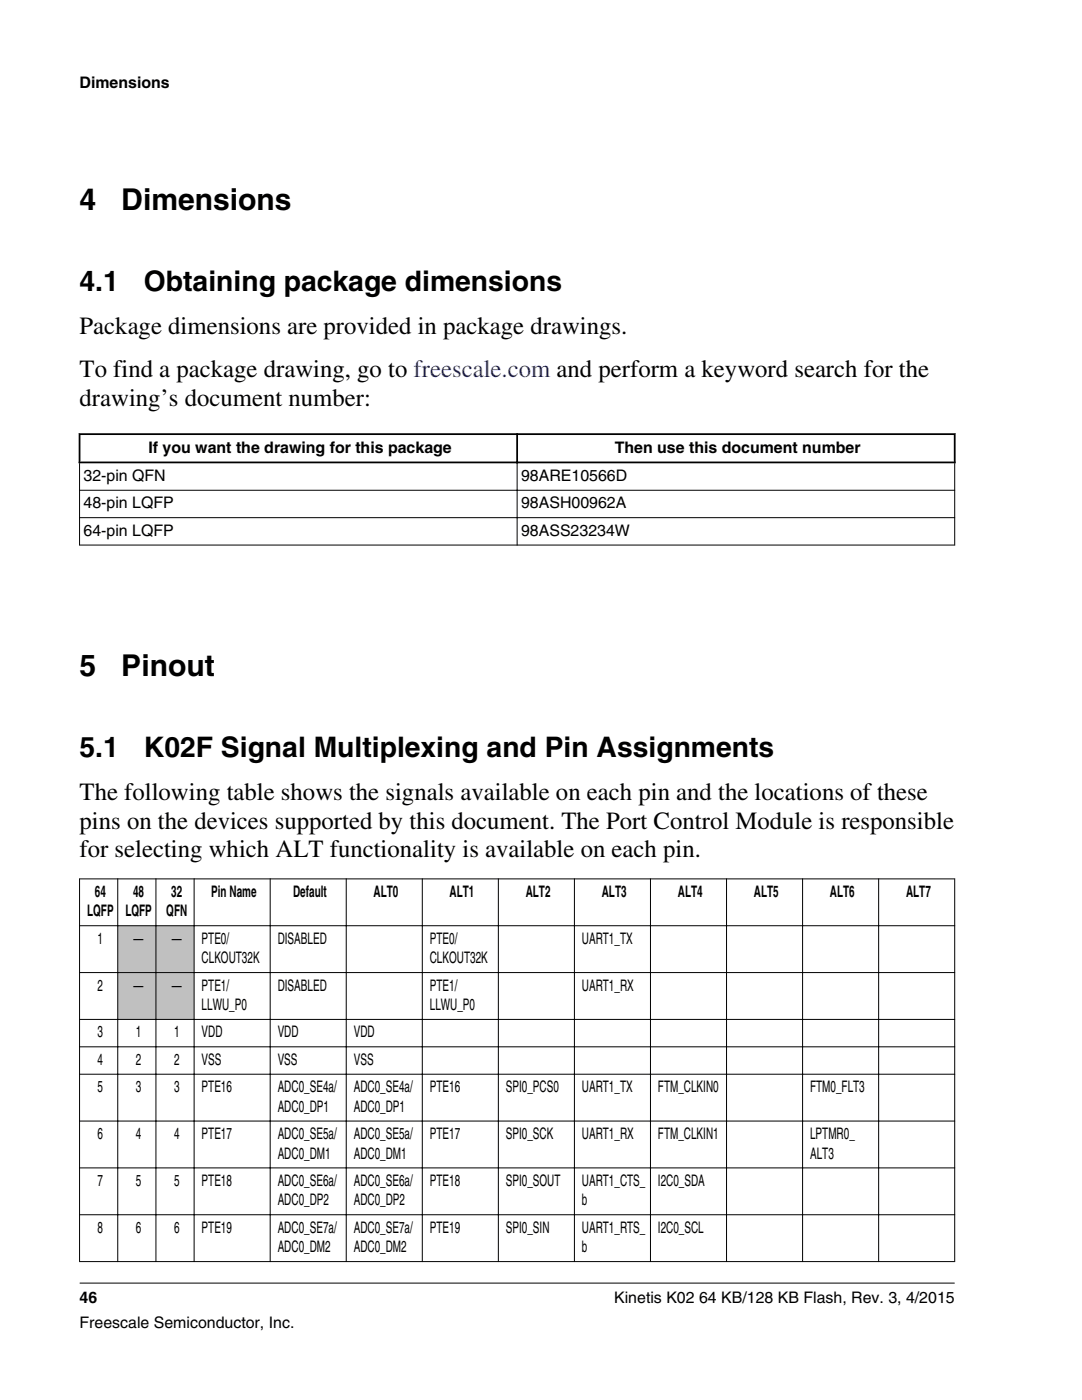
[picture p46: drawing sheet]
<svg xmlns="http://www.w3.org/2000/svg" width="216mm" height="279mm" viewBox="0 0 216 279" stroke-linecap="round" stroke-linejoin="round" font-family="sans-serif">
<defs><g id="words">
<g font-size="6">
<text x="15.9" y="42">4</text>
<text x="24.2" y="42">Dimensions</text>
<text x="15.9" y="134.9">5</text>
<text x="24.2" y="134.9">Pinout</text>
</g>
<g font-size="5.6">
<text x="15.9" y="58.1">4.1</text>
<text x="28.7" y="58.1">Obtaining package dimensions</text>
<text x="15.9" y="151.1">5.1</text>
<text x="28.7" y="151.1">K02F Signal Multiplexing and Pin Assignments</text>
</g>
<g font-size="4.9">
<text x="15.9" y="66.7">Package dimensions are provided in package drawings.</text>
<text x="15.9" y="75.3">To find a package drawing, go to freescale.com and perform a keyword search for the</text>
<text x="15.9" y="81">drawing’s document number:</text>
<text x="15.9" y="159.7">The following table shows the signals available on each pin and the locations of these</text>
<text x="15.9" y="165.4">pins on the devices supported by this document. The Port Control Module is responsible</text>
<text x="15.9" y="171">for selecting which ALT functionality is available on each pin.</text>
</g>
<g font-size="3.2">
<text x="15.9" y="17.5">Dimensions</text>
<text x="16.7" y="96">32-pin QFN</text>
<text x="29.6" y="90.3">If you want the drawing for this package</text>
<text x="104" y="96">98ARE10566D</text>
<text x="122.7" y="90.3">Then use this document number</text>
<text x="16.7" y="101.5">48-pin LQFP</text>
<text x="104" y="101.5">98ASH00962A</text>
<text x="16.7" y="106.9">64-pin LQFP</text>
<text x="104" y="106.9">98ASS23234W</text>
<text x="18.9" y="179">64</text>
<text x="26.6" y="179">48</text>
<text x="34.2" y="179">32</text>
<text x="42.2" y="179">Pin Name</text>
<text x="58.5" y="179">Default</text>
<text x="74.5" y="179">ALT0</text>
<text x="89.7" y="179">ALT1</text>
<text x="104.9" y="179">ALT2</text>
<text x="120.1" y="179">ALT3</text>
<text x="135.3" y="179">ALT4</text>
<text x="150.4" y="179">ALT5</text>
<text x="165.6" y="179">ALT6</text>
<text x="180.8" y="179">ALT7</text>
<text x="17.4" y="182.9">LQFP</text>
<text x="25" y="182.9">LQFP</text>
<text x="33.2" y="182.9">QFN</text>
<text x="19.5" y="188.4">1</text>
<text x="26.7" y="188.4">—</text>
<text x="34.3" y="188.4">—</text>
<text x="40.2" y="188.4">PTE0/</text>
<text x="55.4" y="188.4">DISABLED</text>
<text x="85.8" y="188.4">PTE0/</text>
<text x="116.1" y="188.4">UART1_TX</text>
<text x="19.5" y="197.7">2</text>
<text x="26.7" y="197.7">—</text>
<text x="34.3" y="197.7">—</text>
<text x="40.2" y="192.2">CLKOUT32K</text>
<text x="40.2" y="197.7">PTE1/</text>
<text x="55.4" y="197.7">DISABLED</text>
<text x="85.8" y="192.2">CLKOUT32K</text>
<text x="85.8" y="197.7">PTE1/</text>
<text x="116.1" y="197.7">UART1_RX</text>
<text x="40.2" y="201.6">LLWU_P0</text>
<text x="85.8" y="201.6">LLWU_P0</text>
<text x="19.5" y="207.1">3</text>
<text x="27.1" y="207.1">1</text>
<text x="34.7" y="207.1">1</text>
<text x="40.2" y="207.1">VDD</text>
<text x="55.4" y="207.1">VDD</text>
<text x="70.6" y="207.1">VDD</text>
<text x="19.5" y="212.5">4</text>
<text x="27.1" y="212.5">2</text>
<text x="34.7" y="212.5">2</text>
<text x="40.2" y="212.5">VSS</text>
<text x="55.4" y="212.5">VSS</text>
<text x="70.6" y="212.5">VSS</text>
<text x="19.5" y="218">5</text>
<text x="27.1" y="218">3</text>
<text x="34.7" y="218">3</text>
<text x="40.2" y="218">PTE16</text>
<text x="55.4" y="218">ADC0_SE4a/</text>
<text x="55.4" y="221.9">ADC0_DP1</text>
<text x="70.6" y="218">ADC0_SE4a/</text>
<text x="70.6" y="221.9">ADC0_DP1</text>
<text x="85.8" y="218">PTE16</text>
<text x="100.9" y="218">SPI0_PCS0</text>
<text x="116.1" y="218">UART1_TX</text>
<text x="131.3" y="218">FTM_CLKIN0</text>
<text x="161.6" y="218">FTM0_FLT3</text>
<text x="19.5" y="227.3">6</text>
<text x="27.1" y="227.3">4</text>
<text x="34.7" y="227.3">4</text>
<text x="40.2" y="227.3">PTE17</text>
<text x="55.4" y="227.3">ADC0_SE5a/</text>
<text x="70.6" y="227.3">ADC0_SE5a/</text>
<text x="85.8" y="227.3">PTE17</text>
<text x="100.9" y="227.3">SPI0_SCK</text>
<text x="116.1" y="227.3">UART1_RX</text>
<text x="131.3" y="227.3">FTM_CLKIN1</text>
<text x="161.6" y="227.3">LPTMR0_</text>
<text x="55.4" y="231.2">ADC0_DM1</text>
<text x="70.6" y="231.2">ADC0_DM1</text>
<text x="161.6" y="231.2">ALT3</text>
<text x="19.5" y="236.7">7</text>
<text x="27.1" y="236.7">5</text>
<text x="34.7" y="236.7">5</text>
<text x="40.2" y="236.7">PTE18</text>
<text x="55.4" y="236.7">ADC0_SE6a/</text>
<text x="70.6" y="236.7">ADC0_SE6a/</text>
<text x="85.8" y="236.7">PTE18</text>
<text x="100.9" y="236.7">SPI0_SOUT</text>
<text x="116.1" y="236.7">UART1_CTS_</text>
<text x="131.3" y="236.7">I2C0_SDA</text>
<text x="55.4" y="240.6">ADC0_DP2</text>
<text x="70.6" y="240.6">ADC0_DP2</text>
<text x="116.1" y="240.6">b</text>
<text x="19.5" y="246">8</text>
<text x="27.1" y="246">6</text>
<text x="34.7" y="246">6</text>
<text x="40.2" y="246">PTE19</text>
<text x="55.4" y="246">ADC0_SE7a/</text>
<text x="55.4" y="249.9">ADC0_DM2</text>
<text x="70.6" y="246">ADC0_SE7a/</text>
<text x="70.6" y="249.9">ADC0_DM2</text>
<text x="85.8" y="246">PTE19</text>
<text x="100.9" y="246">SPI0_SIN</text>
<text x="116.1" y="246">UART1_RTS_</text>
<text x="116.1" y="249.9">b</text>
<text x="131.3" y="246">I2C0_SCL</text>
<text x="15.9" y="260">46</text>
<text x="122.6" y="260">Kinetis K02 64 KB/128 KB Flash, Rev. 3, 4/2015</text>
<text x="15.9" y="265">Freescale Semiconductor, Inc.</text>
</g>
</g></defs>
<path d="M15.7 86.6h175M15.7 92.3h175M15.9 86.5v6M103.2 86.5v6M190.5 86.5v6" fill="none" stroke="#000" stroke-width=".35"/>
<path d="M15.8 97.8h174.8M15.9 92.4v16.5M103.2 92.1v16.8M190.5 92.4v16.5M15.8 103.3h174.8M15.8 108.8h174.8" fill="none" stroke="#000" stroke-width=".2"/>
<path d="M15.9 175.4h174.6v76.4h-174.6z" fill-rule="evenodd" fill="#fff"/>
<g fill="#c0c0c0">
<path d="M23.6 184.8h7.4v9.2h-7.4z" fill-rule="evenodd"/>
<path d="M31.2 184.8h7.4v9.2h-7.4z" fill-rule="evenodd"/>
<path d="M23.6 194.2h7.4v9.2h-7.4z" fill-rule="evenodd"/>
<path d="M31.2 194.2h7.4v9.2h-7.4z" fill-rule="evenodd"/>
</g>
<g fill="none" stroke="#000" stroke-width=".2">
<path d="M15.8 175.4h174.8M15.9 175.3v76.6M23.5 175.3v76.6M31.1 175.3v76.6M38.7 175.3v76.6M53.9 175.3v76.6M69.1 175.3v76.6M84.3 175.3v76.6M99.4 175.3v76.6M114.6 175.3v76.6M129.8 175.3v76.6M145 175.3v76.6"/>
<path d="M160.1 175.3v76.6M175.3 175.3v76.6M190.5 175.3v76.6M15.8 184.7h174.8M15.8 194.1h174.8M15.8 203.4h174.8M15.8 208.9h174.8M15.8 214.4h174.8M15.8 223.7h174.8M15.8 233.1h174.8M15.8 242.4h174.8M15.8 251.8h174.8"/>
<path d="M15.9 256.1h174.6"/>
</g>
<use href="#words"/>
</svg>
